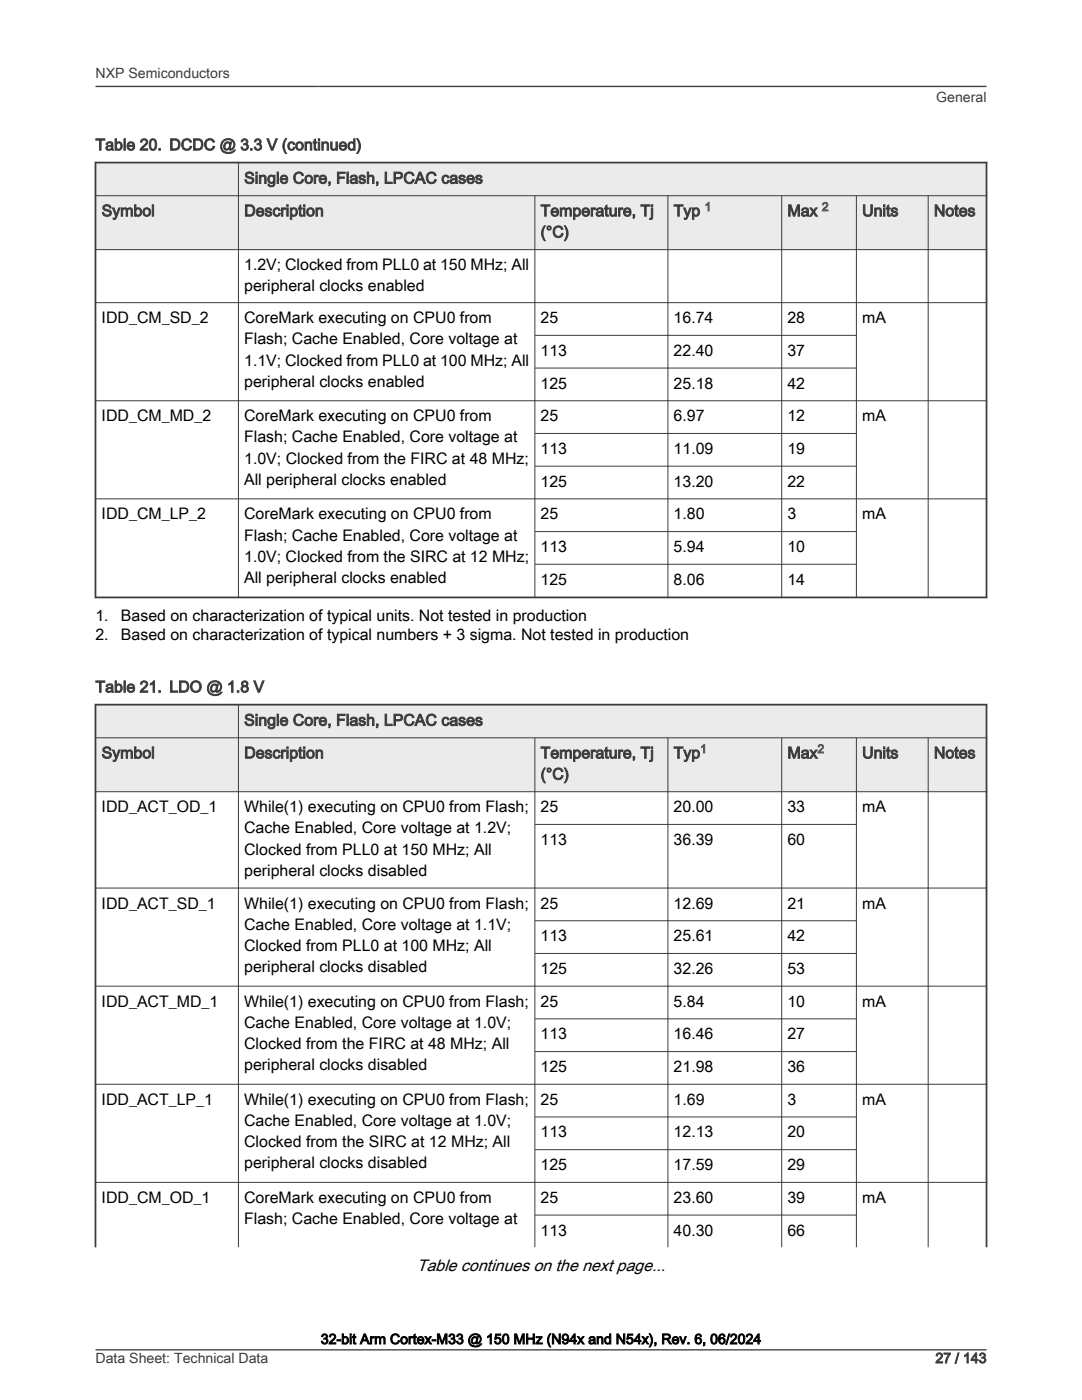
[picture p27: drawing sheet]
<svg xmlns="http://www.w3.org/2000/svg" width="216mm" height="279mm" viewBox="0 0 216 279" stroke-linecap="round" stroke-linejoin="round" font-family="sans-serif">
<defs><g id="words">
<text font-size="3.3" x="83.2" y="253.6">Table continues on the next page...</text>
<g font-size="3.2" fill="#3c3c3c">
<text x="19" y="30">Table 20. DCDC @ 3.3 V (continued)</text>
<text x="48.7" y="36.6">Single Core, Flash, LPCAC cases</text>
<text x="20.3" y="43.1">Symbol</text>
<text x="48.7" y="43.1">Description</text>
<text x="107.9" y="43.1">Temperature, Tj</text>
<text x="107.9" y="47.4">(°C)</text>
<text x="134.4" y="43.1">Typ</text>
<text x="157.1" y="43.1">Max</text>
<text x="172" y="43.1">Units</text>
<text x="186.4" y="43.1">Notes</text>
<text x="19" y="138.2">Table 21. LDO @ 1.8 V</text>
<text x="48.7" y="144.8">Single Core, Flash, LPCAC cases</text>
<text x="20.3" y="151.3">Symbol</text>
<text x="48.7" y="151.3">Description</text>
<text x="107.9" y="151.3">Temperature, Tj</text>
<text x="107.9" y="155.6">(°C)</text>
<text x="134.4" y="151.3">Typ</text>
<text x="157.1" y="151.3">Max</text>
<text x="172" y="151.3">Units</text>
<text x="186.4" y="151.3">Notes</text>
</g>
<g font-size="3.2">
<text x="48.7" y="53.8">1.2V; Clocked from PLL0 at 150 MHz; All</text>
<text x="48.7" y="58">peripheral clocks enabled</text>
<text x="20.3" y="64.5">IDD_CM_SD_2</text>
<text x="48.7" y="64.5">CoreMark executing on CPU0 from</text>
<text x="107.9" y="64.5">25</text>
<text x="134.4" y="64.5">16.74</text>
<text x="157.1" y="64.5">28</text>
<text x="172" y="64.5">mA</text>
<text x="48.7" y="68.7">Flash; Cache Enabled, Core voltage at</text>
<text x="107.9" y="71">113</text>
<text x="134.4" y="71">22.40</text>
<text x="157.1" y="71">37</text>
<text x="48.7" y="73">1.1V; Clocked from PLL0 at 100 MHz; All</text>
<text x="48.7" y="77.2">peripheral clocks enabled</text>
<text x="107.9" y="77.5">125</text>
<text x="134.4" y="77.5">25.18</text>
<text x="157.1" y="77.5">42</text>
<text x="20.3" y="84.1">IDD_CM_MD_2</text>
<text x="48.7" y="84.1">CoreMark executing on CPU0 from</text>
<text x="48.7" y="88.3">Flash; Cache Enabled, Core voltage at</text>
<text x="107.9" y="84.1">25</text>
<text x="134.4" y="84.1">6.97</text>
<text x="157.1" y="84.1">12</text>
<text x="172" y="84.1">mA</text>
<text x="48.7" y="92.5">1.0V; Clocked from the FIRC at 48 MHz;</text>
<text x="107.9" y="90.6">113</text>
<text x="134.4" y="90.6">11.09</text>
<text x="157.1" y="90.6">19</text>
<text x="48.7" y="96.8">All peripheral clocks enabled</text>
<text x="107.9" y="97.1">125</text>
<text x="134.4" y="97.1">13.20</text>
<text x="157.1" y="97.1">22</text>
<text x="20.3" y="103.6">IDD_CM_LP_2</text>
<text x="48.7" y="103.6">CoreMark executing on CPU0 from</text>
<text x="48.7" y="107.9">Flash; Cache Enabled, Core voltage at</text>
<text x="107.9" y="103.6">25</text>
<text x="134.4" y="103.6">1.80</text>
<text x="157.1" y="103.6">3</text>
<text x="172" y="103.6">mA</text>
<text x="48.7" y="112.1">1.0V; Clocked from the SIRC at 12 MHz;</text>
<text x="107.9" y="110.2">113</text>
<text x="134.4" y="110.2">5.94</text>
<text x="157.1" y="110.2">10</text>
<text x="48.7" y="116.3">All peripheral clocks enabled</text>
<text x="107.9" y="116.7">125</text>
<text x="134.4" y="116.7">8.06</text>
<text x="157.1" y="116.7">14</text>
<text x="19" y="123.9">1.</text>
<text x="24.1" y="123.9">Based on characterization of typical units. Not tested in production</text>
<text x="19" y="127.7">2.</text>
<text x="24.1" y="127.7">Based on characterization of typical numbers + 3 sigma. Not tested in production</text>
<text x="20.3" y="162.1">IDD_ACT_OD_1</text>
<text x="48.7" y="162.1">While(1) executing on CPU0 from Flash;</text>
<text x="48.7" y="166.3">Cache Enabled, Core voltage at 1.2V;</text>
<text x="107.9" y="162.1">25</text>
<text x="134.4" y="162.1">20.00</text>
<text x="157.1" y="162.1">33</text>
<text x="172" y="162.1">mA</text>
<text x="48.7" y="170.6">Clocked from PLL0 at 150 MHz; All</text>
<text x="107.9" y="168.6">113</text>
<text x="134.4" y="168.6">36.39</text>
<text x="157.1" y="168.6">60</text>
<text x="48.7" y="174.8">peripheral clocks disabled</text>
<text x="20.3" y="181.3">IDD_ACT_SD_1</text>
<text x="48.7" y="181.3">While(1) executing on CPU0 from Flash;</text>
<text x="48.7" y="185.6">Cache Enabled, Core voltage at 1.1V;</text>
<text x="107.9" y="181.3">25</text>
<text x="134.4" y="181.3">12.69</text>
<text x="157.1" y="181.3">21</text>
<text x="172" y="181.3">mA</text>
<text x="48.7" y="189.8">Clocked from PLL0 at 100 MHz; All</text>
<text x="107.9" y="187.8">113</text>
<text x="134.4" y="187.8">25.61</text>
<text x="157.1" y="187.8">42</text>
<text x="48.7" y="194">peripheral clocks disabled</text>
<text x="107.9" y="194.4">125</text>
<text x="134.4" y="194.4">32.26</text>
<text x="157.1" y="194.4">53</text>
<text x="20.3" y="200.9">IDD_ACT_MD_1</text>
<text x="48.7" y="200.9">While(1) executing on CPU0 from Flash;</text>
<text x="107.9" y="200.9">25</text>
<text x="134.4" y="200.9">5.84</text>
<text x="157.1" y="200.9">10</text>
<text x="172" y="200.9">mA</text>
<text x="48.7" y="205.1">Cache Enabled, Core voltage at 1.0V;</text>
<text x="48.7" y="209.4">Clocked from the FIRC at 48 MHz; All</text>
<text x="107.9" y="207.4">113</text>
<text x="134.4" y="207.4">16.46</text>
<text x="157.1" y="207.4">27</text>
<text x="48.7" y="213.6">peripheral clocks disabled</text>
<text x="107.9" y="213.9">125</text>
<text x="134.4" y="213.9">21.98</text>
<text x="157.1" y="213.9">36</text>
<text x="20.3" y="220.5">IDD_ACT_LP_1</text>
<text x="48.7" y="220.5">While(1) executing on CPU0 from Flash;</text>
<text x="107.9" y="220.5">25</text>
<text x="134.4" y="220.5">1.69</text>
<text x="157.1" y="220.5">3</text>
<text x="172" y="220.5">mA</text>
<text x="48.7" y="224.7">Cache Enabled, Core voltage at 1.0V;</text>
<text x="107.9" y="227">113</text>
<text x="134.4" y="227">12.13</text>
<text x="157.1" y="227">20</text>
<text x="48.7" y="228.9">Clocked from the SIRC at 12 MHz; All</text>
<text x="48.7" y="233.2">peripheral clocks disabled</text>
<text x="107.9" y="233.5">125</text>
<text x="134.4" y="233.5">17.59</text>
<text x="157.1" y="233.5">29</text>
<text x="20.3" y="240.1">IDD_CM_OD_1</text>
<text x="48.7" y="240.1">CoreMark executing on CPU0 from</text>
<text x="48.7" y="244.3">Flash; Cache Enabled, Core voltage at</text>
<text x="107.9" y="240.1">25</text>
<text x="134.4" y="240.1">23.60</text>
<text x="157.1" y="240.1">39</text>
<text x="172" y="240.1">mA</text>
<text x="107.9" y="246.6">113</text>
<text x="134.4" y="246.6">40.30</text>
<text x="157.1" y="246.6">66</text>
</g>
<g font-size="2.8" fill="#3c3c3c">
<text x="19" y="15.6">NXP Semiconductors</text>
<text x="186.8" y="20.4">General</text>
<text x="19" y="272">Data Sheet: Technical Data</text>
<text x="186.7" y="272">27 / 143</text>
</g>
<text font-size="2.8" x="64" y="268.2">32-bit Arm Cortex-M33 @ 150 MHz (N94x and N54x), Rev. 6, 06/2024</text>
<g font-size="2.4" fill="#00f">
<text x="140.6" y="42.1">1</text>
<text x="164" y="42.1">2</text>
<text x="139.7" y="150.3">1</text>
<text x="163.1" y="150.3">2</text>
</g>
</g></defs>
<g fill="#ebebeb">
<path d="M19 32.4h177.8v6.7h-177.8z" fill-rule="evenodd"/>
<path d="M19 39.1h177.8v10.7h-177.8z" fill-rule="evenodd"/>
</g>
<path d="M18.9 32.4h178.1M19 32.3v87.1M196.9 32.3v87.1M18.9 119.2h178.1" fill="none" stroke="#3c3c3c" stroke-width=".35"/>
<g fill="none" stroke="#3c3c3c" stroke-width=".2">
<path d="M18.9 39.1h178.1M47.6 32.3v87.1M106.7 39v80.4M133.3 39v80.4M156 39v80.4M170.9 39v80.4M185.2 39v80.4M18.9 49.8h178.1M18.9 60.4h178.1M18.9 80h178.1M106.7 66.9h64.3M106.7 73.5h64.3"/>
<path d="M18.9 99.6h178.1M106.7 86.5h64.3M106.7 93h64.3M106.7 106.1h64.3M106.7 112.6h64.3"/>
</g>
<g fill="#ebebeb">
<path d="M19 140.6h177.8v6.6h-177.8z" fill-rule="evenodd"/>
<path d="M19 147.2h177.8v10.8h-177.8z" fill-rule="evenodd"/>
</g>
<path d="M18.9 140.6h178.1M19 140.5v108.4M196.9 140.5v108.4" fill="none" stroke="#3c3c3c" stroke-width=".35"/>
<g fill="none" stroke="#3c3c3c" stroke-width=".2">
<path d="M18.9 147.2h178.1M18.9 158h178.1M47.6 140.5v108.4M106.7 147.2v101.7M133.3 147.2v101.7M156 147.2v101.7M170.9 147.2v101.7M185.2 147.2v101.7M18.9 177.2h178.1M106.7 164.5h64.3M18.9 196.8h178.1M106.7 183.8h64.3"/>
<path d="M106.7 190.3h64.3M18.9 216.4h178.1M106.7 203.3h64.3M106.7 209.9h64.3M18.9 236h178.1M106.7 222.9h64.3M106.7 229.4h64.3M106.7 242.5h64.3"/>
</g>
<path d="M19 17.3h177.8M19.1 269.4h177.7" fill="none" stroke="#3c3c3c" stroke-width=".26"/>
<use href="#words"/>
</svg>
